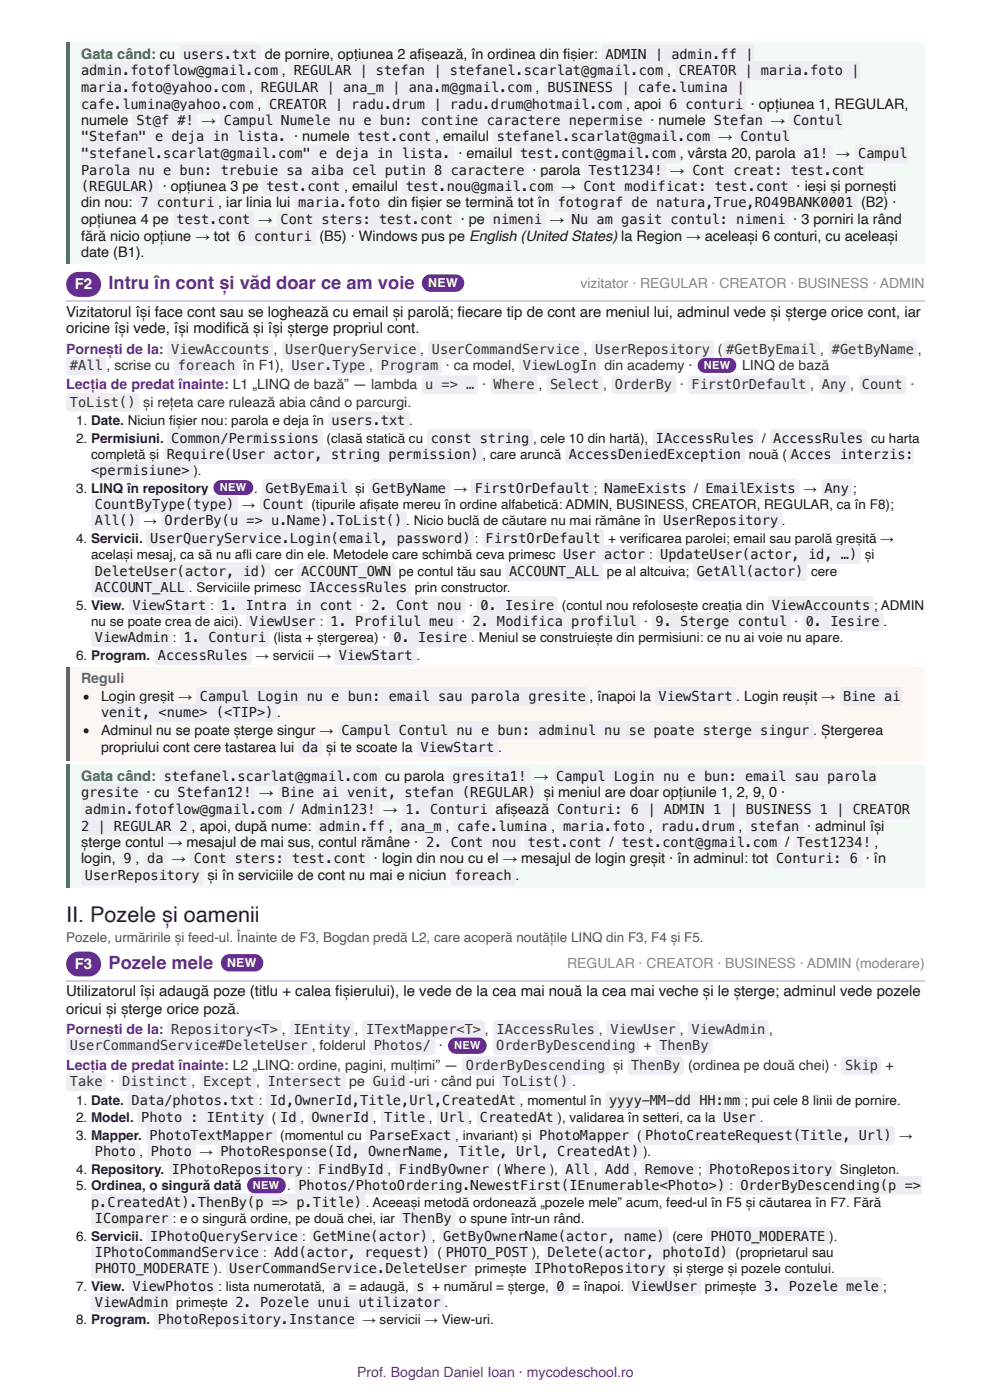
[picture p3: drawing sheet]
<svg xmlns="http://www.w3.org/2000/svg" width="210mm" height="297mm" viewBox="0 0 210 297" stroke-linecap="round" stroke-linejoin="round" font-family="sans-serif">
<defs><g id="words">
<text font-size="4.6" fill="#2a1140" x="14" y="195.5">II. Pozele și oamenii</text>
<g font-size="3.9" fill="#662d91">
<text x="23" y="61.4">Intru în cont și văd doar ce am voie</text>
<text x="23" y="205.6">Pozele mele</text>
</g>
<g font-size="3.2" fill="#fff">
<text x="15.9" y="61.4">F2</text>
<text x="15.9" y="205.6">F3</text>
</g>
<g font-size="3.2" fill="#1a1a1a">
<text x="14" y="67.2">Vizitatorul își face cont sau se loghează cu email și parolă; fi ecare tip de cont are meniul lui, adminul vede și șterge orice cont, iar</text>
<text x="14" y="70.6">oricine își vede, își modifi că și își șterge propriul cont.</text>
<text x="14" y="211.4">Utilizatorul își adaugă poze (titlu + calea fi șierului), le vede de la cea mai nouă la cea mai veche și le șterge; adminul vede pozele</text>
<text x="14" y="215.1">oricui și șterge orice poză.</text>
</g>
<g font-size="3.1" fill="#2f7d4f">
<text x="17.2" y="12.4">Gata când: cu</text>
<text x="17.2" y="165.6">Gata când:</text>
</g>
<g font-size="3.1" fill="#1a1a1a">
<text x="56.1" y="12.4">de pornire, opțiunea 2 afi șează, în ordinea din fi șier:</text>
<text x="54.6" y="23">,</text>
<text x="113.6" y="19.6">,</text>
<text x="134.4" y="23">apoi</text>
<text x="159.2" y="23">· opțiunea 1, REGULAR,</text>
<text x="17.2" y="26.5">numele</text>
<text x="42.8" y="26.5">→</text>
<text x="62.4" y="29.9">· numele</text>
<text x="94" y="29.9">emailul</text>
<text x="137.9" y="26.5">· numele</text>
<text x="152.2" y="29.9">→</text>
<text x="163.4" y="26.5">→</text>
<text x="97.2" y="33.6">· emailul</text>
<text x="145.8" y="33.6">vârsta 20, parola</text>
<text x="177.2" y="33.6">→</text>
<text x="34.5" y="40.5">· opțiunea 3 pe</text>
<text x="74.6" y="40.5">emailul</text>
<text x="112.9" y="37">· parola</text>
<text x="119" y="40.5">→</text>
<text x="142.1" y="37">→</text>
<text x="168.9" y="40.5">· ieși și pornești</text>
<text x="17.2" y="43.9">din nou:</text>
<text x="17.2" y="47.6">opțiunea 4 pe</text>
<text x="47.9" y="43.9">iar linia lui</text>
<text x="54.8" y="47.6">→</text>
<text x="82.3" y="43.9">din fi șier se termină tot în</text>
<text x="97.7" y="47.6">· pe</text>
<text x="116.6" y="47.6">→</text>
<text x="168.2" y="47.6">· 3 porniri la rând</text>
<text x="182.6" y="43.9">(B2) ·</text>
<text x="17.2" y="51.1">fără nicio opțiune → tot</text>
<text x="67.7" y="51.1">(B5) · Windows pus pe English (United States) la Region → aceleași 6 conturi, cu aceleași</text>
<text x="17.2" y="54.5">date (B1).</text>
<text x="81.6" y="165.6">cu parola</text>
<text x="113.2" y="165.6">→</text>
<text x="31" y="169.1">· cu</text>
<text x="55" y="169.1">→</text>
<text x="61.4" y="172.8">/</text>
<text x="81.2" y="172.8">→</text>
<text x="105" y="172.8">afi șează</text>
<text x="115.3" y="169.1">și meniul are doar opțiunile 1, 2, 9, 0 ·</text>
<text x="17.2" y="179.7">șterge contul → mesajul de mai sus, contul rămâne ·</text>
<text x="42.3" y="176.2">apoi, după nume:</text>
<text x="129.2" y="179.7">/</text>
<text x="137.6" y="176.2">,</text>
<text x="166.5" y="179.7">/</text>
<text x="171.1" y="176.2">· adminul își</text>
<text x="17.2" y="183.1">login,</text>
<text x="36.4" y="183.1">→</text>
<text x="79.3" y="183.1">· login din nou cu el → mesajul de login greșit · în adminul: tot</text>
<text x="183.6" y="183.1">· în</text>
<text x="44" y="186.8">și în serviciile de cont nu mai e niciun</text>
<text x="109.3" y="186.8">.</text>
</g>
<g font-size="3" fill="#888">
<text x="123" y="61.1">vizitator · REGULAR · CREATOR · BUSINESS · ADMIN</text>
<text x="120.2" y="205.3">REGULAR · CREATOR · BUSINESS · ADMIN (moderare)</text>
</g>
<g font-size="3" fill="#662d91">
<text x="14" y="75.1">Pornești de la:</text>
<text x="14" y="82.6">Lecția de predat înainte: L1 „LINQ de bază” — lambda</text>
<text x="14" y="219.3">Pornești de la:</text>
<text x="14" y="227">Lecția de predat înainte: L2 „LINQ: ordine, pagini, mulțimi” —</text>
<text x="75.7" y="292.1">Prof. Bogdan Daniel Ioan · mycodeschool.ro</text>
</g>
<g font-size="3" fill="#333">
<text x="58" y="75.1">,</text>
<text x="152.2" y="75.1">(</text>
<text x="173.9" y="75.1">,</text>
<text x="194.6" y="75.1">,</text>
<text x="22.6" y="78.6">, scrise cu</text>
<text x="51.5" y="78.6">în F1),</text>
<text x="94.6" y="78.6">· ca model,</text>
<text x="102.2" y="82.6">·</text>
<text x="114.2" y="82.6">,</text>
<text x="127.9" y="82.6">,</text>
<text x="128.1" y="78.6">din academy ·</text>
<text x="144.1" y="82.6">·</text>
<text x="157.3" y="78.6">LINQ de bază</text>
<text x="171.8" y="82.6">,</text>
<text x="180.3" y="82.6">,</text>
<text x="193" y="82.6">·</text>
<text x="30.4" y="86.3">și rețeta care rulează abia când o parcurgi.</text>
<text x="75.2" y="219.3">,</text>
<text x="163.1" y="219.3">,</text>
<text x="67.8" y="222.8">folderul</text>
<text x="93" y="222.8">·</text>
<text x="130" y="227">și</text>
<text x="136.4" y="222.8">+</text>
<text x="145.9" y="227">(ordinea pe două chei) ·</text>
<text x="187.8" y="227">+</text>
<text x="23.4" y="230.5">·</text>
<text x="40.6" y="230.5">,</text>
<text x="54.3" y="230.5">,</text>
<text x="74.1" y="230.5">pe</text>
<text x="121.3" y="230.5">.</text>
</g>
<text font-size="3" fill="#b5502f" x="17.2" y="145">Reguli</text>
<g font-size="3" fill="#1a1a1a">
<text x="21.4" y="148.7">Login greșit →</text>
<text x="125" y="148.7">, înapoi la</text>
<text x="156.1" y="148.7">.</text>
<text x="157.8" y="148.7">Login reușit →</text>
<text x="21.4" y="155.8">Adminul nu se poate șterge singur →</text>
<text x="58.8" y="152.1">.</text>
<text x="174.1" y="155.8">Ștergerea</text>
<text x="21.4" y="159.5">propriului cont cere tastarea lui</text>
<text x="69.2" y="159.5">și te scoate la</text>
<text x="105.6" y="159.5">.</text>
</g>
<g font-size="2.9" fill="#1a1a1a">
<text x="17.2" y="15.9">admin.fotoflow@gmail.com ,</text>
<text x="38.8" y="12.4">users.txt</text>
<text x="62.3" y="15.9">REGULAR | stefan | stefanel.scarlat@gmail.com ,</text>
<text x="128.4" y="12.4">ADMIN | admin.ff |</text>
<text x="143.9" y="15.9">CREATOR | maria.foto |</text>
<text x="17.2" y="19.6">maria.foto@yahoo.com ,</text>
<text x="17.2" y="23">cafe.lumina@yahoo.com</text>
<text x="55.3" y="19.6">REGULAR | ana_m | ana.m@gmail.com</text>
<text x="57.1" y="23">CREATOR | radu.drum | radu.drum@hotmail.com ,</text>
<text x="116.1" y="19.6">BUSINESS | cafe.lumina |</text>
<text x="141.9" y="23">6 conturi</text>
<text x="17.2" y="29.9">&quot;Stefan&quot; e deja in lista.</text>
<text x="28.9" y="26.5">St@f #!</text>
<text x="47.5" y="26.5">Campul Numele nu e bun: contine caractere nepermise</text>
<text x="75.8" y="29.9">test.cont ,</text>
<text x="105.3" y="29.9">stefanel.scarlat@gmail.com</text>
<text x="151.3" y="26.5">Stefan</text>
<text x="157" y="29.9">Contul</text>
<text x="168.1" y="26.5">Contul</text>
<text x="17.2" y="33.6">&quot;stefanel.scarlat@gmail.com&quot; e deja in lista.</text>
<text x="110.3" y="33.6">test.cont@gmail.com ,</text>
<text x="170.4" y="33.6">a1!</text>
<text x="181.9" y="33.6">Campul</text>
<text x="17.2" y="37">Parola nu e bun: trebuie sa aiba cel putin 8 caractere</text>
<text x="17.2" y="40.5">(REGULAR)</text>
<text x="56.5" y="40.5">test.cont ,</text>
<text x="86" y="40.5">test.nou@gmail.com</text>
<text x="123.7" y="40.5">Cont modificat: test.cont</text>
<text x="124.7" y="37">Test1234!</text>
<text x="146.8" y="37">Cont creat: test.cont</text>
<text x="29.8" y="43.9">7 conturi ,</text>
<text x="37.4" y="47.6">test.cont</text>
<text x="59.5" y="47.6">Cont sters: test.cont</text>
<text x="63.2" y="43.9">maria.foto</text>
<text x="104.5" y="47.6">nimeni</text>
<text x="118.2" y="43.9">fotograf de natura,True,RO49BANK0001</text>
<text x="121.3" y="47.6">Nu am gasit contul: nimeni</text>
<text x="50.4" y="51.1">6 conturi</text>
<text x="16.1" y="90.2">1. Date. Niciun fi șier nou: parola e deja în</text>
<text x="16.1" y="93.9">2. Permisiuni.</text>
<text x="36.3" y="93.9">Common/Permissions</text>
<text x="69.2" y="93.9">(clasă statică cu</text>
<text x="70.3" y="90.2">users.txt .</text>
<text x="91.3" y="93.9">const string</text>
<text x="113" y="93.9">,</text>
<text x="114.6" y="93.9">cele 10 din hartă),</text>
<text x="139.1" y="93.9">IAccessRules</text>
<text x="161.5" y="93.9">/</text>
<text x="163.9" y="93.9">AccessRules</text>
<text x="184.7" y="93.9">cu harta</text>
<text x="19.3" y="97.4">completă și</text>
<text x="19.3" y="100.8">&lt;permisiune&gt; ).</text>
<text x="35.4" y="97.4">Require(User actor, string permission) ,</text>
<text x="103.9" y="97.4">care aruncă</text>
<text x="120.6" y="97.4">AccessDeniedException</text>
<text x="158.7" y="97.4">nouă (</text>
<text x="167.6" y="97.4">Acces interzis:</text>
<text x="16.1" y="104.5">3. LINQ în repository</text>
<text x="20.1" y="108">CountByType(type)</text>
<text x="51.3" y="108">→</text>
<text x="53.9" y="104.5">.</text>
<text x="55.7" y="108">Count</text>
<text x="56.3" y="104.5">GetByEmail</text>
<text x="66" y="108">(tipurile afi șate mereu în ordine alfabetică: ADMIN, BUSINESS, CREATOR, REGULAR, ca în F8);</text>
<text x="75.3" y="104.5">și</text>
<text x="78.9" y="104.5">GetByName</text>
<text x="96.2" y="104.5">→</text>
<text x="100.6" y="104.5">FirstOrDefault ;</text>
<text x="128.2" y="104.5">NameExists</text>
<text x="147.2" y="104.5">/</text>
<text x="149.6" y="104.5">EmailExists</text>
<text x="170.3" y="104.5">→</text>
<text x="174.8" y="104.5">Any</text>
<text x="180.8" y="104.5">;</text>
<text x="20.1" y="111.4">All()</text>
<text x="30.4" y="111.4">→</text>
<text x="34.9" y="111.4">OrderBy(u =&gt; u.Name).ToList() .</text>
<text x="87.7" y="111.4">Nicio buclă de căutare nu mai rămâne în</text>
<text x="140.6" y="111.4">UserRepository .</text>
<text x="16.1" y="115.1">4. Servicii.</text>
<text x="19.3" y="118.5">același mesaj, ca să nu afl i care din ele. Metodele care schimbă ceva primesc</text>
<text x="31.9" y="115.1">UserQueryService.Login(email, password)</text>
<text x="100.6" y="115.1">:</text>
<text x="103" y="115.1">FirstOrDefault</text>
<text x="119.4" y="118.5">User actor</text>
<text x="128.9" y="115.1">+ verifi carea parolei; email sau parolă greșită →</text>
<text x="137.6" y="118.5">:</text>
<text x="140" y="118.5">UpdateUser(actor, id, …)</text>
<text x="183.3" y="118.5">și</text>
<text x="20.1" y="122.2">DeleteUser(actor, id)</text>
<text x="20.1" y="125.7">ACCOUNT_ALL</text>
<text x="40.1" y="125.7">. Serviciile primesc</text>
<text x="58.3" y="122.2">cer</text>
<text x="63.8" y="122.2">ACCOUNT_OWN</text>
<text x="65.5" y="125.7">IAccessRules</text>
<text x="84.6" y="122.2">pe contul tău sau</text>
<text x="87.9" y="125.7">prin constructor.</text>
<text x="107.9" y="122.2">ACCOUNT_ALL</text>
<text x="128.7" y="122.2">pe al altcuiva;</text>
<text x="147.7" y="122.2">GetAll(actor)</text>
<text x="171.9" y="122.2">cere</text>
<text x="16.1" y="129.4">5. View.</text>
<text x="28.1" y="129.4">ViewStart</text>
<text x="44.5" y="129.4">:</text>
<text x="46.9" y="129.4">1. Intra in cont</text>
<text x="76.4" y="129.4">·</text>
<text x="78.7" y="129.4">2. Cont nou</text>
<text x="99.5" y="129.4">·</text>
<text x="101.9" y="129.4">0. Iesire</text>
<text x="119.1" y="129.4">(contul nou refolosește creația din</text>
<text x="163.6" y="129.4">ViewAccounts</text>
<text x="185.3" y="129.4">; ADMIN</text>
<text x="19.3" y="132.8">nu se poate crea de aici).</text>
<text x="20.1" y="136.3">ViewAdmin</text>
<text x="36.6" y="136.3">:</text>
<text x="39" y="136.3">1. Conturi</text>
<text x="53" y="132.8">ViewUser :</text>
<text x="58" y="136.3">(lista + ștergerea) ·</text>
<text x="70.1" y="132.8">1. Profilul meu</text>
<text x="83.5" y="136.3">0. Iesire .</text>
<text x="97.8" y="132.8">·</text>
<text x="100.2" y="132.8">2. Modifica profilul</text>
<text x="101.5" y="136.3">Meniul se construiește din permisiuni: ce nu ai voie nu apare.</text>
<text x="136.6" y="132.8">·</text>
<text x="139" y="132.8">9. Sterge contul</text>
<text x="168.4" y="132.8">·</text>
<text x="170.8" y="132.8">0. Iesire .</text>
<text x="16.1" y="140">6. Program.</text>
<text x="33.5" y="140">AccessRules</text>
<text x="54.2" y="140">→ servicii →</text>
<text x="71.8" y="140">ViewStart .</text>
<text x="42.4" y="148.7">Campul Login nu e bun: email sau parola gresite</text>
<text x="139.6" y="148.7">ViewStart</text>
<text x="178.7" y="148.7">Bine ai</text>
<text x="21.4" y="152.1">venit, &lt;nume&gt; (&lt;TIP&gt;)</text>
<text x="72.4" y="155.8">Campul Contul nu e bun: adminul nu se poate sterge singur .</text>
<text x="64" y="159.5">da</text>
<text x="89.1" y="159.5">ViewStart</text>
<text x="34.7" y="165.6">stefanel.scarlat@gmail.com</text>
<text x="95.9" y="165.6">gresita1!</text>
<text x="117.9" y="165.6">Campul Login nu e bun: email sau parola</text>
<text x="17.2" y="169.1">gresite</text>
<text x="18" y="172.8">admin.fotoflow@gmail.com</text>
<text x="37.6" y="169.1">Stefan12!</text>
<text x="59.7" y="169.1">Bine ai venit, stefan (REGULAR)</text>
<text x="63.9" y="172.8">Admin123!</text>
<text x="86" y="172.8">1. Conturi</text>
<text x="118.1" y="172.8">Conturi: 6 | ADMIN 1 | BUSINESS 1 | CREATOR</text>
<text x="17.2" y="176.2">2 | REGULAR 2 ,</text>
<text x="67.7" y="176.2">admin.ff ,</text>
<text x="84.9" y="176.2">ana_m ,</text>
<text x="90.3" y="179.7">2. Cont nou</text>
<text x="96.9" y="176.2">cafe.lumina ,</text>
<text x="111.9" y="179.7">test.cont</text>
<text x="119.4" y="176.2">maria.foto</text>
<text x="131.7" y="179.7">test.cont@gmail.com</text>
<text x="140.1" y="176.2">radu.drum ,</text>
<text x="159.1" y="176.2">stefan</text>
<text x="169" y="179.7">Test1234! ,</text>
<text x="26.2" y="183.1">9 ,</text>
<text x="31.2" y="183.1">da</text>
<text x="41.1" y="183.1">Cont sters: test.cont</text>
<text x="164.5" y="183.1">Conturi: 6</text>
<text x="18" y="186.8">UserRepository</text>
<text x="96.3" y="186.8">foreach</text>
<text x="16.1" y="234.4">1. Date.</text>
<text x="16.1" y="238.1">2. Model.</text>
<text x="27.9" y="234.4">Data/photos.txt</text>
<text x="30" y="238.1">Photo : IEntity</text>
<text x="54.8" y="234.4">:</text>
<text x="57.2" y="234.4">Id,OwnerId,Title,Url,CreatedAt ,</text>
<text x="57.7" y="238.1">(</text>
<text x="59.4" y="238.1">Id ,</text>
<text x="66.1" y="238.1">OwnerId ,</text>
<text x="81.4" y="238.1">Title ,</text>
<text x="93.3" y="238.1">Url ,</text>
<text x="101.7" y="238.1">CreatedAt ), validarea în setteri, ca la</text>
<text x="111.8" y="234.4">momentul în</text>
<text x="129.1" y="234.4">yyyy-MM-dd HH:mm</text>
<text x="153.3" y="238.1">User .</text>
<text x="157.8" y="234.4">; pui cele 8 linii de pornire.</text>
<text x="16.1" y="241.8">3. Mapper.</text>
<text x="20.1" y="245.3">Photo ,</text>
<text x="31.7" y="241.8">PhotoTextMapper</text>
<text x="32" y="245.3">Photo</text>
<text x="42.3" y="245.3">→</text>
<text x="46.7" y="245.3">PhotoResponse(Id, OwnerName, Title, Url, CreatedAt)</text>
<text x="59.4" y="241.8">(momentul cu</text>
<text x="78.3" y="241.8">ParseExact ,</text>
<text x="98.1" y="241.8">invariant) și</text>
<text x="114.3" y="241.8">PhotoMapper</text>
<text x="135.1" y="241.8">(</text>
<text x="136.3" y="245.3">).</text>
<text x="136.8" y="241.8">PhotoCreateRequest(Title, Url)</text>
<text x="190.6" y="241.8">→</text>
<text x="16.1" y="249">4. Repository.</text>
<text x="36.4" y="249">IPhotoRepository :</text>
<text x="67.5" y="249">FindById ,</text>
<text x="84.6" y="249">FindByOwner</text>
<text x="105.3" y="249">(</text>
<text x="107.1" y="249">Where )</text>
<text x="117.5" y="249">,</text>
<text x="119.9" y="249">All ,</text>
<text x="128.3" y="249">Add ,</text>
<text x="136.7" y="249">Remove</text>
<text x="147.9" y="249">;</text>
<text x="150.3" y="249">PhotoRepository</text>
<text x="178" y="249">Singleton.</text>
<text x="16.1" y="252.4">5. Ordinea, o singură dată</text>
<text x="19.3" y="256.1">p.CreatedAt).ThenBy(p =&gt; p.Title)</text>
<text x="60.9" y="252.4">.</text>
<text x="63.3" y="252.4">Photos/PhotoOrdering.NewestFirst(IEnumerable&lt;Photo&gt;)</text>
<text x="77.6" y="256.1">.</text>
<text x="79" y="256.1">Aceeași metodă ordonează „pozele mele” acum, feed-ul în F5 și căutarea în F7. Fără</text>
<text x="154.6" y="252.4">:</text>
<text x="157" y="252.4">OrderByDescending(p =&gt;</text>
<text x="16.1" y="263.3">6. Servicii.</text>
<text x="20.1" y="259.6">IComparer</text>
<text x="31.9" y="263.3">IPhotoQueryService :</text>
<text x="36.6" y="259.6">:</text>
<text x="38.2" y="259.6">e o singură ordine, pe două chei, iar</text>
<text x="66.4" y="263.3">GetMine(actor)</text>
<text x="85.3" y="259.6">ThenBy</text>
<text x="91.6" y="263.3">,</text>
<text x="93.9" y="263.3">GetByOwnerName(actor, name)</text>
<text x="97.4" y="259.6">o spune într-un rând.</text>
<text x="142.5" y="263.3">(cere</text>
<text x="150.6" y="263.3">PHOTO_MODERATE )</text>
<text x="176.8" y="263.3">.</text>
<text x="20.1" y="266.7">IPhotoCommandService :</text>
<text x="58.1" y="266.7">Add(actor, request)</text>
<text x="92.8" y="266.7">(</text>
<text x="94.5" y="266.7">PHOTO_POST</text>
<text x="112.7" y="266.7">),</text>
<text x="116.1" y="266.7">Delete(actor, photoId)</text>
<text x="156" y="266.7">(proprietarul sau</text>
<text x="16.1" y="273.8">7. View.</text>
<text x="20.1" y="270.1">PHOTO_MODERATE</text>
<text x="28.1" y="273.8">ViewPhotos :</text>
<text x="45.3" y="270.1">).</text>
<text x="47.9" y="273.8">lista numerotată,</text>
<text x="48.6" y="270.1">UserCommandService.DeleteUser</text>
<text x="70.6" y="273.8">a</text>
<text x="73.9" y="273.8">= adaugă,</text>
<text x="88.3" y="273.8">s</text>
<text x="91.6" y="273.8">+ numărul = șterge,</text>
<text x="100.7" y="270.1">primește</text>
<text x="113.2" y="270.1">IPhotoRepository</text>
<text x="118" y="273.8">0</text>
<text x="121.3" y="273.8">= înapoi.</text>
<text x="133.9" y="273.8">ViewUser</text>
<text x="142.7" y="270.1">și șterge și pozele contului.</text>
<text x="149.5" y="273.8">primește</text>
<text x="162" y="273.8">3. Pozele mele</text>
<text x="187.2" y="273.8">;</text>
<text x="16.1" y="281">8. Program.</text>
<text x="20.1" y="277.3">ViewAdmin</text>
<text x="33.5" y="281">PhotoRepository.Instance</text>
<text x="37.4" y="277.3">primește</text>
<text x="49.9" y="277.3">2. Pozele unui utilizator</text>
<text x="76.8" y="281">→ servicii → View-uri.</text>
<text x="94.2" y="277.3">.</text>
</g>
<g font-size="2.9" fill="#333">
<text x="36.3" y="75.1">ViewAccounts</text>
<text x="60.5" y="75.1">UserQueryService ,</text>
<text x="91.6" y="75.1">UserCommandService ,</text>
<text x="126.2" y="75.1">UserRepository</text>
<text x="154" y="75.1">#GetByEmail</text>
<text x="176.4" y="75.1">#GetByName</text>
<text x="14.8" y="78.6">#All</text>
<text x="37.7" y="78.6">foreach</text>
<text x="61.8" y="78.6">User.Type ,</text>
<text x="80.7" y="78.6">Program</text>
<text x="90.1" y="82.6">u =&gt; …</text>
<text x="104.7" y="82.6">Where</text>
<text x="110.8" y="78.6">ViewLogIn</text>
<text x="116.6" y="82.6">Select</text>
<text x="130.3" y="82.6">OrderBy</text>
<text x="146.6" y="82.6">FirstOrDefault</text>
<text x="174.2" y="82.6">Any</text>
<text x="182.7" y="82.6">Count</text>
<text x="14.8" y="86.3">ToList()</text>
<text x="36.3" y="219.3">Repository&lt;T&gt; ,</text>
<text x="62.2" y="219.3">IEntity</text>
<text x="77.6" y="219.3">ITextMapper&lt;T&gt; ,</text>
<text x="105.3" y="219.3">IAccessRules ,</text>
<text x="129.4" y="219.3">ViewUser ,</text>
<text x="146.6" y="219.3">ViewAdmin</text>
<text x="14.8" y="222.8">UserCommandService#DeleteUser ,</text>
<text x="79.2" y="222.8">Photos/</text>
<text x="98.8" y="227">OrderByDescending</text>
<text x="105.2" y="222.8">OrderByDescending</text>
<text x="133.8" y="227">ThenBy</text>
<text x="139.8" y="222.8">ThenBy</text>
<text x="179.2" y="227">Skip</text>
<text x="14.8" y="230.5">Take</text>
<text x="25.9" y="230.5">Distinct</text>
<text x="43.1" y="230.5">Except</text>
<text x="56.8" y="230.5">Intersect</text>
<text x="79" y="230.5">Guid -uri · când pui</text>
<text x="106.6" y="230.5">ToList()</text>
</g>
<text font-size="2.9" fill="#555" x="14" y="199.8">Pozele, urmăririle și feed-ul. Înainte de F3, Bogdan predă L2, care acoperă noutățile LINQ din F3, F4 și F5.</text>
<g font-size="2.6" fill="#fff">
<text x="90.8" y="60.9">NEW</text>
<text x="48.1" y="205.1">NEW</text>
</g>
<g font-size="2.3" fill="#fff">
<text x="149.2" y="78.3">NEW</text>
<text x="46.6" y="104.2">NEW</text>
<text x="96.3" y="222.5">NEW</text>
<text x="53.6" y="252.1">NEW</text>
</g>
</g></defs>
<path d="M14 9h182.1v47.1h-182.1z" fill="#f3f9f5"/>
<path d="M14 9h.8v47.1h-.8z" fill="#2f7d4f"/>
<path d="M14 63.9h182.1" fill="none" stroke="#d6c9e4" stroke-width=".26"/>
<path d="M14 141.6h182.1v19.8h-182.1z" fill="#fdf7f4"/>
<path d="M14 141.6h.8v19.8h-.8z" fill="#b5502f"/>
<path d="M14 162.2h182.1v26.2h-182.1z" fill="#f3f9f5"/>
<path d="M14 162.2h.8v26.2h-.8z" fill="#2f7d4f"/>
<path d="M14 208.1h182.1" fill="none" stroke="#d6c9e4" stroke-width=".26"/>
<g fill="#f0ecf4">
<path d="M38.3 9.8l.6-.3h15.6a.79 .79 0 0 1 .8 .8v2.4a.79 .79 0 0 1-.8 .8h-15.6a.79 .79 0 0 1-.8-.8v-2.4z"/>
<path d="M127.8 9.8l.5-.3h31.6v4h-31.6a.79 .79 0 0 1-.8-.8v-2.4z"/>
<path d="M17.1 13h41.9a.79 .79 0 0 1 .8 .8v2.3a.79 .79 0 0 1-.8 .8h-41.9z"/>
<path d="M61.6 13.2l.6-.2h78.6a.79 .79 0 0 1 .8 .8v2.3a.79 .79 0 0 1-.8 .8h-78.6a.79 .79 0 0 1-.8-.8v-2.3z"/>
<path d="M143.4 13.2l.5-.2h38.4v3.9h-38.4a.79 .79 0 0 1-.8-.8v-2.3z"/>
<path d="M17.1 16.7h35a.79 .79 0 0 1 .8 .8v2.3a.79 .79 0 0 1-.8 .8h-35z"/>
<path d="M54.7 16.9l.6-.2h57.4a.79 .79 0 0 1 .8 .8v2.3a.79 .79 0 0 1-.8 .8h-57.4a.79 .79 0 0 1-.8-.8v-2.3z"/>
<path d="M115.6 16.9l.6-.2h41.8v3.9h-41.8a.79 .79 0 0 1-.8-.8v-2.3z"/>
<path d="M17.1 20.1h36.6a.79 .79 0 0 1 .8 .8v2.4a.79 .79 0 0 1-.8 .8h-36.6z"/>
<path d="M56.6 20.3l.5-.2h74.9a.79 .79 0 0 1 .8 .8v2.4a.79 .79 0 0 1-.8 .8h-74.9a.79 .79 0 0 1-.7-.8v-2.4z"/>
<path d="M141.3 20.3l.5-.2h15.6a.79 .79 0 0 1 .8 .8v2.4a.79 .79 0 0 1-.8 .8h-15.6a.79 .79 0 0 1-.8-.8v-2.4z"/>
<path d="M28.3 23.8l.5-.3h12.2a.79 .79 0 0 1 .8 .8v2.4a.79 .79 0 0 1-.8 .8h-12.2a.79 .79 0 0 1-.8-.8v-2.4z"/>
<path d="M46.8 23.8l.6-.3h88.9a.79 .79 0 0 1 .8 .8v2.4a.79 .79 0 0 1-.8 .8h-88.9a.79 .79 0 0 1-.8-.8v-2.4z"/>
<path d="M150.8 23.8l.5-.3h10.4a.79 .79 0 0 1 .8 .8v2.4a.79 .79 0 0 1-.8 .8h-10.4a.79 .79 0 0 1-.8-.8v-2.4z"/>
<path d="M167.4 23.8l.6-.3h10.6v4h-10.6a.79 .79 0 0 1-.8-.8v-2.4z"/>
<path d="M17.1 27h43.8a.79 .79 0 0 1 .7 .8v2.4a.79 .79 0 0 1-.7 .8h-43.8z"/>
<path d="M75.1 27.2l.6-.2h15.8a.79 .79 0 0 1 .8 .8v2.4a.79 .79 0 0 1-.8 .8h-15.8a.79 .79 0 0 1-.8-.8v-2.4z"/>
<path d="M104.7 27.2l.6-.2h45.2a.79 .79 0 0 1 .8 .8v2.4a.79 .79 0 0 1-.8 .8h-45.2a.79 .79 0 0 1-.8-.8v-2.4z"/>
<path d="M156.3 27.2l.6-.2h10.6v4h-10.6a.79 .79 0 0 1-.8-.8v-2.4z"/>
<path d="M17.1 30.7h78.4a.79 .79 0 0 1 .8 .8v2.4a.79 .79 0 0 1-.8 .8h-78.4z"/>
<path d="M109.8 30.9l.5-.2h33.1a.79 .79 0 0 1 .8 .8v2.4a.79 .79 0 0 1-.8 .8h-33.1a.79 .79 0 0 1-.8-.8v-2.4z"/>
<path d="M169.8 30.9l.6-.2h5.3a.79 .79 0 0 1 .8 .8v2.4a.79 .79 0 0 1-.8 .8h-5.3a.79 .79 0 0 1-.8-.8v-2.4z"/>
<path d="M181.5 30.9l.5-.2h10.4v4h-10.4a.79 .79 0 0 1-.8-.8v-2.4z"/>
<path d="M17.1 34.1h94a.79 .79 0 0 1 .8 .8v2.4a.79 .79 0 0 1-.8 .8h-94z"/>
<path d="M124.1 34.4l.5-.3h15.9a.79 .79 0 0 1 .8 .8v2.4a.79 .79 0 0 1-.8 .8h-15.9a.79 .79 0 0 1-.8-.8v-2.4z"/>
<path d="M146.3 34.4l.5-.3h36.6v4h-36.6a.79 .79 0 0 1-.8-.8v-2.4z"/>
<path d="M17.1 37.6h15.7a.79 .79 0 0 1 .8 .8v2.3a.79 .79 0 0 1-.8 .8h-15.7z"/>
<path d="M55.8 37.8l.6-.2h15.8a.79 .79 0 0 1 .8 .8v2.3a.79 .79 0 0 1-.8 .8h-15.8a.79 .79 0 0 1-.8-.8v-2.3z"/>
<path d="M85.4 37.8l.6-.2h31.5a.79 .79 0 0 1 .8 .8v2.3a.79 .79 0 0 1-.8 .8h-31.5a.79 .79 0 0 1-.8-.8v-2.3z"/>
<path d="M123.3 37.8l.5-.2h43.4a.79 .79 0 0 1 .8 .8v2.3a.79 .79 0 0 1-.8 .8h-43.4a.79 .79 0 0 1-.8-.8v-2.3z"/>
<path d="M29.3 41.2l.6-.2h15.6a.79 .79 0 0 1 .8 .8v2.4a.79 .79 0 0 1-.8 .8h-15.6a.79 .79 0 0 1-.8-.8v-2.4z"/>
<path d="M62.7 41.2l.5-.2h17.5a.79 .79 0 0 1 .8 .8v2.4a.79 .79 0 0 1-.8 .8h-17.5a.79 .79 0 0 1-.8-.8v-2.4z"/>
<path d="M117.7 41.2l.6-.2h62.7a.79 .79 0 0 1 .8 .8v2.4a.79 .79 0 0 1-.8 .8h-62.7a.79 .79 0 0 1-.8-.8v-2.4z"/>
<path d="M37 44.9l.6-.2h15.6a.79 .79 0 0 1 .8 .8v2.4a.79 .79 0 0 1-.8 .8h-15.6a.79 .79 0 0 1-.8-.8v-2.4z"/>
<path d="M59 44.9l.5-.2h36.5a.79 .79 0 0 1 .8 .8v2.4a.79 .79 0 0 1-.8 .8h-36.5a.79 .79 0 0 1-.8-.8v-2.4z"/>
<path d="M103.9 44.9l.6-.2h10.3a.79 .79 0 0 1 .8 .8v2.4a.79 .79 0 0 1-.8 .8h-10.3a.79 .79 0 0 1-.8-.8v-2.4z"/>
<path d="M120.6 44.9l.6-.2h45.2a.79 .79 0 0 1 .8 .8v2.4a.79 .79 0 0 1-.8 .8h-45.2a.79 .79 0 0 1-.8-.8v-2.4z"/>
<path d="M50 48.4l.5-.2h15.6a.79 .79 0 0 1 .8 .7v2.4a.79 .79 0 0 1-.8 .8h-15.6a.79 .79 0 0 1-.8-.8v-2.4z"/>
</g>
<g fill="#662d91">
<path d="M14.8 58.5l.7-.5 .7-.3h2.6a2.65 2.65 0 0 1 2.6 2.6 2.65 2.65 0 0 1-2.6 2.7h-2.1a2.65 2.65 0 0 1-2.5-1.7 2.65 2.65 0 0 1 .6-2.8z"/>
<path d="M90 58.8l.6-.5 .5-.1h5.5a1.85 1.85 0 0 1 1.8 1.9 1.85 1.85 0 0 1-1.8 1.8h-5.3a1.85 1.85 0 0 1-1.7-1.1 1.85 1.85 0 0 1 .4-2z"/>
</g>
<g fill="#f0ecf4">
<path d="M35.7 72.5l.5-.3h20.9a.79 .79 0 0 1 .8 .8v2.4a.79 .79 0 0 1-.8 .8h-20.9a.79 .79 0 0 1-.7-.8v-2.4z"/>
<path d="M60 72.5l.6-.3h27.8a.79 .79 0 0 1 .8 .8v2.4a.79 .79 0 0 1-.8 .8h-27.8a.79 .79 0 0 1-.8-.8v-2.4z"/>
<path d="M91 72.5l.5-.3h31.5a.79 .79 0 0 1 .8 .8v2.4a.79 .79 0 0 1-.8 .8h-31.5a.79 .79 0 0 1-.7-.8v-2.4z"/>
<path d="M125.6 72.5l.6-.3h24.3a.79 .79 0 0 1 .8 .8v2.4a.79 .79 0 0 1-.8 .8h-24.3a.79 .79 0 0 1-.8-.8v-2.4z"/>
<path d="M153.4 72.5l.6-.3h19a.79 .79 0 0 1 .8 .8v2.4a.79 .79 0 0 1-.8 .8h-19a.79 .79 0 0 1-.8-.8v-2.4z"/>
<path d="M175.9 72.5l.6-.3h17.2a.79 .79 0 0 1 .8 .8v2.4a.79 .79 0 0 1-.8 .8h-17.2a.79 .79 0 0 1-.8-.8v-2.4z"/>
<path d="M14.3 75.9l.5-.2h6.9a.79 .79 0 0 1 .8 .8v2.3a.79 .79 0 0 1-.8 .8h-6.9a.79 .79 0 0 1-.8-.8v-2.3z"/>
<path d="M37 75.9l.6-.2h12.4a.79 .79 0 0 1 .8 .8v2.3a.79 .79 0 0 1-.8 .8h-12.4a.79 .79 0 0 1-.8-.8v-2.3z"/>
<path d="M61.4 75.9l.5-.2h15.6a.79 .79 0 0 1 .8 .8v2.3a.79 .79 0 0 1-.8 .8h-15.6a.79 .79 0 0 1-.8-.8v-2.3z"/>
<path d="M80.1 75.9l.6-.2h12.2a.79 .79 0 0 1 .8 .8v2.3a.79 .79 0 0 1-.8 .8h-12.2a.79 .79 0 0 1-.8-.8v-2.3z"/>
<path d="M110.3 75.9l.6-.2h15.6a.79 .79 0 0 1 .8 .8v2.3a.79 .79 0 0 1-.8 .8h-15.6a.79 .79 0 0 1-.8-.8v-2.3z"/>
</g>
<path d="M148.4 76.4l.9-.5h5.2a1.59 1.59 0 0 1 1.6 1.6 1.59 1.59 0 0 1-1.6 1.6h-5a1.59 1.59 0 0 1-1.5-1 1.59 1.59 0 0 1 .4-1.7z" fill="#662d91"/>
<g fill="#f0ecf4">
<path d="M89.7 79.9l.5-.3h10.3a.79 .79 0 0 1 .8 .8v2.4a.79 .79 0 0 1-.8 .8h-10.3a.79 .79 0 0 1-.8-.8v-2.4z"/>
<path d="M104.2 79.9l.6-.3h8.4a.79 .79 0 0 1 .8 .8v2.4a.79 .79 0 0 1-.8 .8h-8.4a.79 .79 0 0 1-.8-.8v-2.4z"/>
<path d="M116.1 79.9l.6-.3h10.3a.79 .79 0 0 1 .8 .8v2.4a.79 .79 0 0 1-.8 .8h-10.3a.79 .79 0 0 1-.8-.8v-2.4z"/>
<path d="M129.9 79.9l.5-.3h12.2a.79 .79 0 0 1 .8 .8v2.4a.79 .79 0 0 1-.8 .8h-12.2a.79 .79 0 0 1-.8-.8v-2.4z"/>
<path d="M146 79.9l.6-.3h24.3a.79 .79 0 0 1 .8 .8v2.4a.79 .79 0 0 1-.8 .8h-24.3a.79 .79 0 0 1-.8-.8v-2.4z"/>
<path d="M173.8 79.9l.6-.3h5a.79 .79 0 0 1 .8 .8v2.4a.79 .79 0 0 1-.8 .8h-5a.79 .79 0 0 1-.8-.8v-2.4z"/>
<path d="M182.3 79.9l.5-.3h8.5a.79 .79 0 0 1 .8 .8v2.4a.79 .79 0 0 1-.8 .8h-8.5a.79 .79 0 0 1-.8-.8v-2.4z"/>
<path d="M14.3 83.6l.5-.3h14a.79 .79 0 0 1 .8 .8v2.4a.79 .79 0 0 1-.8 .8h-14a.79 .79 0 0 1-.8-.8v-2.4z"/>
<path d="M69.8 87.5l.6-.2h15.6a.79 .79 0 0 1 .8 .8v2.4a.79 .79 0 0 1-.8 .8h-15.6a.79 .79 0 0 1-.8-.8v-2.4z"/>
<path d="M35.7 91.2l.5-.2h31.5a.79 .79 0 0 1 .8 .8v2.4a.79 .79 0 0 1-.8 .8h-31.5a.79 .79 0 0 1-.7-.8v-2.4z"/>
<path d="M90.7 91.2l.6-.2h20.9a.79 .79 0 0 1 .8 .8v2.4a.79 .79 0 0 1-.8 .8h-20.9a.79 .79 0 0 1-.8-.8v-2.4z"/>
<path d="M138.6 91.2l.6-.2h20.9a.79 .79 0 0 1 .8 .8v2.4a.79 .79 0 0 1-.8 .8h-20.9a.79 .79 0 0 1-.8-.8v-2.4z"/>
<path d="M163.5 91.2l.5-.2h19.1a.79 .79 0 0 1 .8 .8v2.4a.79 .79 0 0 1-.8 .8h-19.1a.79 .79 0 0 1-.8-.8v-2.4z"/>
<path d="M34.9 94.7l.6-.2h66.1a.79 .79 0 0 1 .8 .8v2.3a.79 .79 0 0 1-.8 .8h-66.1a.79 .79 0 0 1-.8-.8v-2.3z"/>
<path d="M120.1 94.7l.5-.2h36.6a.79 .79 0 0 1 .8 .8v2.3a.79 .79 0 0 1-.8 .8h-36.6a.79 .79 0 0 1-.7-.8v-2.3z"/>
<path d="M167.2 94.7l.5-.2h26v3.9h-26a.79 .79 0 0 1-.7-.8v-2.3z"/>
<path d="M19.3 97.9h20.9a.79 .79 0 0 1 .8 .8v2.4a.79 .79 0 0 1-.8 .8h-20.9z"/>
</g>
<path d="M45.7 102.3l1-.4h5.4a1.59 1.59 0 0 1 1.6 1.6 1.59 1.59 0 0 1-1.6 1.5h-5.3a1.59 1.59 0 0 1-1.4-.9 1.59 1.59 0 0 1 .3-1.8z" fill="#662d91"/>
<g fill="#f0ecf4">
<path d="M55.8 101.8l.6-.2h17.4a.79 .79 0 0 1 .8 .8v2.4a.79 .79 0 0 1-.8 .8h-17.4a.79 .79 0 0 1-.8-.8v-2.4z"/>
<path d="M78.3 101.8l.5-.2h15.9a.79 .79 0 0 1 .8 .8v2.4a.79 .79 0 0 1-.8 .8h-15.9a.79 .79 0 0 1-.7-.8v-2.4z"/>
<path d="M100 101.8l.5-.2h24.6a.79 .79 0 0 1 .8 .8v2.4a.79 .79 0 0 1-.8 .8h-24.6a.79 .79 0 0 1-.8-.8v-2.4z"/>
<path d="M127.8 101.8l.5-.2h17.2a.79 .79 0 0 1 .8 .8v2.4a.79 .79 0 0 1-.8 .8h-17.2a.79 .79 0 0 1-.8-.8v-2.4z"/>
<path d="M148.9 101.8l.6-.2h19.3a.79 .79 0 0 1 .8 .8v2.4a.79 .79 0 0 1-.8 .8h-19.3a.79 .79 0 0 1-.8-.8v-2.4z"/>
<path d="M174.3 101.8l.6-.2h5a.79 .79 0 0 1 .8 .8v2.4a.79 .79 0 0 1-.8 .8h-5a.79 .79 0 0 1-.8-.8v-2.4z"/>
<path d="M19.5 105.3l.6-.3h29.6a.79 .79 0 0 1 .8 .8v2.4a.79 .79 0 0 1-.8 .8h-29.6a.79 .79 0 0 1-.8-.8v-2.4z"/>
<path d="M55.3 105.3l.5-.3h8.8a.79 .79 0 0 1 .8 .8v2.4a.79 .79 0 0 1-.8 .8h-8.8a.79 .79 0 0 1-.8-.8v-2.4z"/>
<path d="M19.5 108.7l.6-.2h8.7a.79 .79 0 0 1 .8 .8v2.4a.79 .79 0 0 1-.8 .7h-8.7a.79 .79 0 0 1-.8-.7v-2.4z"/>
<path d="M34.4 108.7l.5-.2h50.6a.79 .79 0 0 1 .8 .8v2.4a.79 .79 0 0 1-.8 .7h-50.6a.79 .79 0 0 1-.8-.7v-2.4z"/>
<path d="M139.9 108.7l.6-.2h24.6a.79 .79 0 0 1 .8 .8v2.4a.79 .79 0 0 1-.8 .7h-24.6a.79 .79 0 0 1-.8-.7v-2.4z"/>
<path d="M31.2 112.4l.5-.2h68a.79 .79 0 0 1 .8 .8v2.4a.79 .79 0 0 1-.8 .8h-68a.79 .79 0 0 1-.7-.8v-2.4z"/>
<path d="M102.4 112.4l.5-.2h24.4a.79 .79 0 0 1 .8 .8v2.4a.79 .79 0 0 1-.8 .8h-24.4a.79 .79 0 0 1-.8-.8v-2.4z"/>
<path d="M118.8 115.9l.5-.3h17.5a.79 .79 0 0 1 .8 .8v2.4a.79 .79 0 0 1-.8 .8h-17.5a.79 .79 0 0 1-.8-.8v-2.4z"/>
<path d="M139.4 115.9l.6-.3h41.8a.79 .79 0 0 1 .8 .8v2.4a.79 .79 0 0 1-.8 .8h-41.8a.79 .79 0 0 1-.8-.8v-2.4z"/>
<path d="M19.5 119.6l.6-.3h36.5a.79 .79 0 0 1 .8 .8v2.4a.79 .79 0 0 1-.8 .8h-36.5a.79 .79 0 0 1-.8-.8v-2.4z"/>
<path d="M63.2 119.6l.6-.3h19.3a.79 .79 0 0 1 .8 .8v2.4a.79 .79 0 0 1-.8 .8h-19.3a.79 .79 0 0 1-.8-.8v-2.4z"/>
<path d="M107.4 119.6l.5-.3h19.1a.79 .79 0 0 1 .8 .8v2.4a.79 .79 0 0 1-.8 .8h-19.1a.79 .79 0 0 1-.7-.8v-2.4z"/>
<path d="M147.1 119.6l.5-.3h22.8a.79 .79 0 0 1 .8 .8v2.4a.79 .79 0 0 1-.8 .8h-22.8a.79 .79 0 0 1-.8-.8v-2.4z"/>
<path d="M19.5 123l.6-.2h19.1a.79 .79 0 0 1 .8 .8v2.3a.79 .79 0 0 1-.8 .8h-19.1a.79 .79 0 0 1-.8-.8v-2.3z"/>
<path d="M64.8 123l.6-.2h20.9a.79 .79 0 0 1 .7 .8v2.3a.79 .79 0 0 1-.7 .8h-20.9a.79 .79 0 0 1-.8-.8v-2.3z"/>
<path d="M27.5 126.7l.5-.2h15.7a.79 .79 0 0 1 .7 .8v2.3a.79 .79 0 0 1-.7 .8h-15.7a.79 .79 0 0 1-.7-.8v-2.3z"/>
<path d="M46.3 126.7l.5-.2h28.1a.79 .79 0 0 1 .8 .8v2.3a.79 .79 0 0 1-.8 .8h-28.1a.79 .79 0 0 1-.8-.8v-2.3z"/>
<path d="M78.3 126.7l.5-.2h19.1a.79 .79 0 0 1 .8 .8v2.3a.79 .79 0 0 1-.8 .8h-19.1a.79 .79 0 0 1-.7-.8v-2.3z"/>
<path d="M101.3 126.7l.6-.2h15.6a.79 .79 0 0 1 .8 .8v2.3a.79 .79 0 0 1-.8 .8h-15.6a.79 .79 0 0 1-.8-.8v-2.3z"/>
<path d="M163 126.7l.5-.2h20.9a.79 .79 0 0 1 .8 .8v2.3a.79 .79 0 0 1-.8 .8h-20.9a.79 .79 0 0 1-.8-.8v-2.3z"/>
<path d="M52.4 130.1l.5-.2h14a.79 .79 0 0 1 .8 .8v2.4a.79 .79 0 0 1-.8 .8h-14a.79 .79 0 0 1-.8-.8v-2.4z"/>
<path d="M69.6 130.1l.5-.2h26.2a.79 .79 0 0 1 .8 .8v2.4a.79 .79 0 0 1-.8 .8h-26.2a.79 .79 0 0 1-.8-.8v-2.4z"/>
<path d="M99.7 130.1l.6-.2h34.6a.79 .79 0 0 1 .8 .8v2.4a.79 .79 0 0 1-.8 .8h-34.6a.79 .79 0 0 1-.8-.8v-2.4z"/>
<path d="M138.3 130.1l.6-.2h28.1a.79 .79 0 0 1 .7 .8v2.4a.79 .79 0 0 1-.7 .8h-28.1a.79 .79 0 0 1-.8-.8v-2.4z"/>
<path d="M170.4 130.1l.5-.2h15.6a.79 .79 0 0 1 .8 .8v2.4a.79 .79 0 0 1-.8 .8h-15.6a.79 .79 0 0 1-.8-.8v-2.4z"/>
<path d="M19.5 133.6l.6-.2h15.6a.79 .79 0 0 1 .8 .7v2.4a.79 .79 0 0 1-.8 .8h-15.6a.79 .79 0 0 1-.8-.8v-2.4z"/>
<path d="M38.3 133.6l.6-.2h17.5a.79 .79 0 0 1 .7 .7v2.4a.79 .79 0 0 1-.7 .8h-17.5a.79 .79 0 0 1-.8-.8v-2.4z"/>
<path d="M82.8 133.6l.5-.2h15.9a.79 .79 0 0 1 .8 .7v2.4a.79 .79 0 0 1-.8 .8h-15.9a.79 .79 0 0 1-.8-.8v-2.4z"/>
<path d="M32.8 137.3l.5-.2h19.4a.79 .79 0 0 1 .7 .7v2.4a.79 .79 0 0 1-.7 .8h-19.4a.79 .79 0 0 1-.8-.8v-2.4z"/>
<path d="M71.1 137.3l.6-.2h15.9a.79 .79 0 0 1 .8 .7v2.4a.79 .79 0 0 1-.8 .8h-15.9a.79 .79 0 0 1-.8-.8v-2.4z"/>
</g>
<circle cx="18.3" cy="147.9" r=".53" fill="#1a1a1a"/>
<g fill="#f0ecf4">
<path d="M41.8 146l.5-.2h81.8a.79 .79 0 0 1 .8 .8v2.4a.79 .79 0 0 1-.8 .8h-81.8a.79 .79 0 0 1-.8-.8v-2.4z"/>
<path d="M139.1 146l.6-.2h15.6a.79 .79 0 0 1 .8 .8v2.4a.79 .79 0 0 1-.8 .8h-15.6a.79 .79 0 0 1-.8-.8v-2.4z"/>
<path d="M178.3 146l.6-.2h12.2v4h-12.2a.79 .79 0 0 1-.8-.8v-2.4z"/>
<path d="M21.4 149.2h36.5a.79 .79 0 0 1 .8 .8v2.4a.79 .79 0 0 1-.8 .8h-36.5z"/>
</g>
<circle cx="18.3" cy="155" r=".53" fill="#1a1a1a"/>
<g fill="#f0ecf4">
<path d="M71.9 153.2l.6-.3h99.2a.79 .79 0 0 1 .8 .8v2.4a.79 .79 0 0 1-.8 .8h-99.2a.79 .79 0 0 1-.8-.8v-2.4z"/>
<path d="M63.5 156.9l.5-.3h3.5a.79 .79 0 0 1 .8 .8v2.4a.79 .79 0 0 1-.8 .8h-3.5a.79 .79 0 0 1-.8-.8v-2.4z"/>
<path d="M88.6 156.9l.6-.3h15.6a.79 .79 0 0 1 .8 .8v2.4a.79 .79 0 0 1-.8 .8h-15.6a.79 .79 0 0 1-.8-.8v-2.4z"/>
<path d="M34.1 163l.6-.3h45.2a.79 .79 0 0 1 .8 .8v2.4a.79 .79 0 0 1-.8 .8h-45.2a.79 .79 0 0 1-.8-.8v-2.4z"/>
<path d="M95.2 163l.6-.3h15.9a.79 .79 0 0 1 .7 .8v2.4a.79 .79 0 0 1-.7 .8h-15.9a.79 .79 0 0 1-.8-.8v-2.4z"/>
<path d="M117.4 163l.6-.3h67.8v4h-67.8a.79 .79 0 0 1-.8-.8v-2.4z"/>
<path d="M17.1 166.2h12.3a.79 .79 0 0 1 .8 .8v2.3a.79 .79 0 0 1-.8 .8h-12.3z"/>
<path d="M37 166.4l.6-.2h15.6a.79 .79 0 0 1 .8 .8v2.3a.79 .79 0 0 1-.8 .8h-15.6a.79 .79 0 0 1-.8-.8v-2.3z"/>
<path d="M59.2 166.4l.6-.2h54a.79 .79 0 0 1 .8 .8v2.3a.79 .79 0 0 1-.8 .8h-54a.79 .79 0 0 1-.8-.8v-2.3z"/>
<path d="M17.4 170.1l.6-.2h41.8a.79 .79 0 0 1 .8 .8v2.3a.79 .79 0 0 1-.8 .8h-41.8a.79 .79 0 0 1-.8-.8v-2.3z"/>
<path d="M63.5 170.1l.5-.2h15.6a.79 .79 0 0 1 .8 .8v2.3a.79 .79 0 0 1-.8 .8h-15.6a.79 .79 0 0 1-.8-.8v-2.3z"/>
<path d="M85.4 170.1l.6-.2h17.5a.79 .79 0 0 1 .7 .8v2.3a.79 .79 0 0 1-.7 .8h-17.5a.79 .79 0 0 1-.8-.8v-2.3z"/>
<path d="M117.4 170.1l.6-.2h74.9v3.9h-74.9a.79 .79 0 0 1-.8-.8v-2.3z"/>
<path d="M17.1 173.3h22.9a.79 .79 0 0 1 .7 .8v2.4a.79 .79 0 0 1-.7 .8h-22.9z"/>
<path d="M67.2 173.5l.5-.2h14.1a.79 .79 0 0 1 .7 .8v2.4a.79 .79 0 0 1-.7 .8h-14.1a.79 .79 0 0 1-.8-.8v-2.4z"/>
<path d="M84.4 173.5l.5-.2h8.8a.79 .79 0 0 1 .8 .8v2.4a.79 .79 0 0 1-.8 .8h-8.8a.79 .79 0 0 1-.8-.8v-2.4z"/>
<path d="M96.3 173.5l.5-.2h19.4a.79 .79 0 0 1 .7 .8v2.4a.79 .79 0 0 1-.7 .8h-19.4a.79 .79 0 0 1-.8-.8v-2.4z"/>
<path d="M118.8 173.5l.5-.2h17.5a.79 .79 0 0 1 .8 .8v2.4a.79 .79 0 0 1-.8 .8h-17.5a.79 .79 0 0 1-.8-.8v-2.4z"/>
<path d="M139.4 173.5l.6-.2h15.8a.79 .79 0 0 1 .8 .8v2.4a.79 .79 0 0 1-.8 .8h-15.8a.79 .79 0 0 1-.8-.8v-2.4z"/>
<path d="M158.5 173.5l.5-.2h10.6a.79 .79 0 0 1 .8 .8v2.4a.79 .79 0 0 1-.8 .8h-10.6a.79 .79 0 0 1-.8-.8v-2.4z"/>
<path d="M89.7 177l.5-.3h19.3a.79 .79 0 0 1 .8 .8v2.4a.79 .79 0 0 1-.8 .8h-19.3a.79 .79 0 0 1-.8-.8v-2.4z"/>
<path d="M111.4 177l.5-.3h15.6a.79 .79 0 0 1 .8 .8v2.4a.79 .79 0 0 1-.8 .8h-15.6a.79 .79 0 0 1-.8-.8v-2.4z"/>
<path d="M131.2 177l.6-.3h33a.79 .79 0 0 1 .8 .8v2.4a.79 .79 0 0 1-.8 .8h-33a.79 .79 0 0 1-.8-.8v-2.4z"/>
<path d="M168.5 177l.6-.3h15.6a.79 .79 0 0 1 .8 .8v2.4a.79 .79 0 0 1-.8 .8h-15.6a.79 .79 0 0 1-.8-.8v-2.4z"/>
<path d="M25.6 180.4l.6-.2h1.8a.79 .79 0 0 1 .8 .8v2.4a.79 .79 0 0 1-.8 .8h-1.8a.79 .79 0 0 1-.8-.8v-2.4z"/>
<path d="M30.7 180.4l.5-.2h3.5a.79 .79 0 0 1 .8 .8v2.4a.79 .79 0 0 1-.8 .8h-3.5a.79 .79 0 0 1-.8-.8v-2.4z"/>
<path d="M40.4 180.4l.6-.2h36.5a.79 .79 0 0 1 .8 .8v2.4a.79 .79 0 0 1-.8 .8h-36.5a.79 .79 0 0 1-.8-.8v-2.4z"/>
<path d="M164 180.4l.6-.2h17.4a.79 .79 0 0 1 .8 .8v2.4a.79 .79 0 0 1-.8 .8h-17.4a.79 .79 0 0 1-.8-.8v-2.4z"/>
<path d="M17.4 184.1l.6-.2h24.3a.79 .79 0 0 1 .8 .8v2.4a.79 .79 0 0 1-.8 .8h-24.3a.79 .79 0 0 1-.8-.8v-2.4z"/>
<path d="M95.7 184.1l.6-.2h12.2a.79 .79 0 0 1 .8 .8v2.4a.79 .79 0 0 1-.8 .8h-12.2a.79 .79 0 0 1-.8-.8v-2.4z"/>
</g>
<g fill="#662d91">
<path d="M14.8 202.7l.5-.5 .9-.3h2.6a2.65 2.65 0 0 1 2.6 2.6 2.65 2.65 0 0 1-2.6 2.7h-2.1a2.65 2.65 0 0 1-2.5-1.7 2.65 2.65 0 0 1 .6-2.8z"/>
<path d="M47.4 202.9l.6-.4 .5-.1h5.5a1.85 1.85 0 0 1 1.8 1.9 1.85 1.85 0 0 1-1.8 1.8h-5.3a1.85 1.85 0 0 1-1.7-1.1 1.85 1.85 0 0 1 .4-2.1z"/>
</g>
<g fill="#f0ecf4">
<path d="M35.7 216.7l.5-.3h22.8a.79 .79 0 0 1 .8 .8v2.4a.79 .79 0 0 1-.8 .8h-22.8a.79 .79 0 0 1-.7-.8v-2.4z"/>
<path d="M61.6 216.7l.6-.3h12.1a.79 .79 0 0 1 .8 .8v2.4a.79 .79 0 0 1-.8 .8h-12.1a.79 .79 0 0 1-.8-.8v-2.4z"/>
<path d="M77 216.7l.5-.3h24.6a.79 .79 0 0 1 .8 .8v2.4a.79 .79 0 0 1-.8 .8h-24.6a.79 .79 0 0 1-.8-.8v-2.4z"/>
<path d="M104.7 216.7l.6-.3h20.9a.79 .79 0 0 1 .8 .8v2.4a.79 .79 0 0 1-.8 .8h-20.9a.79 .79 0 0 1-.8-.8v-2.4z"/>
<path d="M128.8 216.7l.6-.3h14a.79 .79 0 0 1 .8 .8v2.4a.79 .79 0 0 1-.8 .8h-14a.79 .79 0 0 1-.8-.8v-2.4z"/>
<path d="M146 216.7l.6-.3h15.6a.79 .79 0 0 1 .8 .8v2.4a.79 .79 0 0 1-.8 .8h-15.6a.79 .79 0 0 1-.8-.8v-2.4z"/>
<path d="M14.3 220.1l.5-.2h50.6a.79 .79 0 0 1 .7 .8v2.3a.79 .79 0 0 1-.7 .8h-50.6a.79 .79 0 0 1-.8-.8v-2.3z"/>
<path d="M78.5 220.1l.6-.2h12.4a.79 .79 0 0 1 .8 .8v2.3a.79 .79 0 0 1-.8 .8h-12.4a.79 .79 0 0 1-.8-.8v-2.3z"/>
</g>
<path d="M95.5 220.6l1-.5h5a1.72 1.72 0 0 1 1.7 1.8 1.72 1.72 0 0 1-1.7 1.7h-4.8a1.72 1.72 0 0 1-1.6-1.1 1.72 1.72 0 0 1 .4-1.9z" fill="#662d91"/>
<g fill="#f0ecf4">
<path d="M104.7 220.1l.6-.2h29.4a.79 .79 0 0 1 .8 .8v2.3a.79 .79 0 0 1-.8 .8h-29.4a.79 .79 0 0 1-.8-.8v-2.3z"/>
<path d="M139.1 220.1l.6-.2h10.6a.79 .79 0 0 1 .8 .8v2.3a.79 .79 0 0 1-.8 .8h-10.6a.79 .79 0 0 1-.8-.8v-2.3z"/>
<path d="M98.1 224.3l.6-.2h29.6a.79 .79 0 0 1 .8 .8v2.4a.79 .79 0 0 1-.8 .8h-29.6a.79 .79 0 0 1-.8-.8v-2.4z"/>
<path d="M133.3 224.3l.6-.2h10.3a.79 .79 0 0 1 .8 .8v2.4a.79 .79 0 0 1-.8 .8h-10.3a.79 .79 0 0 1-.8-.8v-2.4z"/>
<path d="M178.6 224.3l.5-.2h6.9a.79 .79 0 0 1 .8 .8v2.4a.79 .79 0 0 1-.8 .8h-6.9a.79 .79 0 0 1-.8-.8v-2.4z"/>
<path d="M14.3 227.8l.5-.3h6.9a.79 .79 0 0 1 .8 .8v2.4a.79 .79 0 0 1-.8 .8h-6.9a.79 .79 0 0 1-.8-.8v-2.4z"/>
<path d="M25.4 227.8l.5-.3h13.8a.79 .79 0 0 1 .8 .8v2.4a.79 .79 0 0 1-.8 .8h-13.8a.79 .79 0 0 1-.8-.8v-2.4z"/>
<path d="M42.6 227.8l.5-.3h10.3a.79 .79 0 0 1 .8 .8v2.4a.79 .79 0 0 1-.8 .8h-10.3a.79 .79 0 0 1-.8-.8v-2.4z"/>
<path d="M56.3 227.8l.6-.3h15.6a.79 .79 0 0 1 .8 .8v2.4a.79 .79 0 0 1-.8 .8h-15.6a.79 .79 0 0 1-.8-.8v-2.4z"/>
<path d="M78.5 227.8l.6-.3h6.9a.79 .79 0 0 1 .8 .8v2.4a.79 .79 0 0 1-.8 .8h-6.9a.79 .79 0 0 1-.8-.8v-2.4z"/>
<path d="M106.1 227.8l.5-.3h13.8a.79 .79 0 0 1 .8 .8v2.4a.79 .79 0 0 1-.8 .8h-13.8a.79 .79 0 0 1-.8-.8v-2.4z"/>
<path d="M27.2 231.7l.6-.2h26.2a.79 .79 0 0 1 .8 .8v2.4a.79 .79 0 0 1-.8 .8h-26.2a.79 .79 0 0 1-.8-.8v-2.4z"/>
<path d="M56.6 231.7l.5-.2h52.4a.79 .79 0 0 1 .8 .8v2.4a.79 .79 0 0 1-.8 .8h-52.4a.79 .79 0 0 1-.7-.8v-2.4z"/>
<path d="M128.6 231.7l.5-.2h27.8a.79 .79 0 0 1 .8 .8v2.4a.79 .79 0 0 1-.8 .8h-27.8a.79 .79 0 0 1-.8-.8v-2.4z"/>
<path d="M29.3 235.4l.6-.2h26.2a.79 .79 0 0 1 .8 .8v2.4a.79 .79 0 0 1-.8 .8h-26.2a.79 .79 0 0 1-.8-.8v-2.4z"/>
<path d="M59 235.4l.5-.2h3.5a.79 .79 0 0 1 .8 .8v2.4a.79 .79 0 0 1-.8 .8h-3.5a.79 .79 0 0 1-.8-.8v-2.4z"/>
<path d="M65.6 235.4l.5-.2h12.2a.79 .79 0 0 1 .8 .8v2.4a.79 .79 0 0 1-.8 .8h-12.2a.79 .79 0 0 1-.7-.8v-2.4z"/>
<path d="M80.9 235.4l.6-.2h8.7a.79 .79 0 0 1 .8 .8v2.4a.79 .79 0 0 1-.8 .8h-8.7a.79 .79 0 0 1-.8-.8v-2.4z"/>
<path d="M92.8 235.4l.6-.2h5.3a.79 .79 0 0 1 .8 .8v2.4a.79 .79 0 0 1-.8 .8h-5.3a.79 .79 0 0 1-.8-.8v-2.4z"/>
<path d="M101.3 235.4l.6-.2h15.6a.79 .79 0 0 1 .8 .8v2.4a.79 .79 0 0 1-.8 .8h-15.6a.79 .79 0 0 1-.8-.8v-2.4z"/>
<path d="M152.6 235.4l.6-.2h7.1a.79 .79 0 0 1 .8 .8v2.4a.79 .79 0 0 1-.8 .8h-7.1a.79 .79 0 0 1-.8-.8v-2.4z"/>
<path d="M31.2 239.2l.5-.3h26.2a.79 .79 0 0 1 .8 .8v2.4a.79 .79 0 0 1-.8 .8h-26.2a.79 .79 0 0 1-.7-.8v-2.4z"/>
<path d="M77.8 239.2l.5-.3h17.5a.79 .79 0 0 1 .8 .8v2.4a.79 .79 0 0 1-.8 .8h-17.5a.79 .79 0 0 1-.8-.8v-2.4z"/>
<path d="M113.7 239.2l.6-.3h19a.79 .79 0 0 1 .8 .8v2.4a.79 .79 0 0 1-.8 .8h-19a.79 .79 0 0 1-.8-.8v-2.4z"/>
<path d="M136.2 239.2l.6-.3h52.1a.79 .79 0 0 1 .8 .8v2.4a.79 .79 0 0 1-.8 .8h-52.1a.79 .79 0 0 1-.8-.8v-2.4z"/>
<path d="M19.5 242.6l.6-.2h8.7a.79 .79 0 0 1 .8 .8v2.3a.79 .79 0 0 1-.8 .8h-8.7a.79 .79 0 0 1-.8-.8v-2.3z"/>
<path d="M31.5 242.6l.5-.2h8.7a.79 .79 0 0 1 .8 .8v2.3a.79 .79 0 0 1-.8 .8h-8.7a.79 .79 0 0 1-.8-.8v-2.3z"/>
<path d="M46.3 242.6l.5-.2h88.7a.79 .79 0 0 1 .8 .8v2.3a.79 .79 0 0 1-.8 .8h-88.7a.79 .79 0 0 1-.8-.8v-2.3z"/>
<path d="M36 246.3l.5-.2h27.8a.79 .79 0 0 1 .8 .8v2.3a.79 .79 0 0 1-.8 .8h-27.8a.79 .79 0 0 1-.8-.8v-2.3z"/>
<path d="M66.9 246.3l.6-.2h14a.79 .79 0 0 1 .8 .8v2.3a.79 .79 0 0 1-.8 .8h-14a.79 .79 0 0 1-.8-.8v-2.3z"/>
<path d="M84.1 246.3l.6-.2h19a.79 .79 0 0 1 .8 .8v2.3a.79 .79 0 0 1-.8 .8h-19a.79 .79 0 0 1-.8-.8v-2.3z"/>
<path d="M106.6 246.3l.6-.2h8.7a.79 .79 0 0 1 .8 .8v2.3a.79 .79 0 0 1-.8 .8h-8.7a.79 .79 0 0 1-.8-.8v-2.3z"/>
<path d="M119.3 246.3l.6-.2h5.2a.79 .79 0 0 1 .8 .8v2.3a.79 .79 0 0 1-.8 .8h-5.2a.79 .79 0 0 1-.8-.8v-2.3z"/>
<path d="M127.8 246.3l.5-.2h5.3a.79 .79 0 0 1 .8 .8v2.3a.79 .79 0 0 1-.8 .8h-5.3a.79 .79 0 0 1-.8-.8v-2.3z"/>
<path d="M136.2 246.3l.6-.2h10.3a.79 .79 0 0 1 .8 .8v2.3a.79 .79 0 0 1-.8 .8h-10.3a.79 .79 0 0 1-.8-.8v-2.3z"/>
<path d="M149.7 246.3l.6-.2h26.2a.79 .79 0 0 1 .8 .8v2.3a.79 .79 0 0 1-.8 .8h-26.2a.79 .79 0 0 1-.8-.8v-2.3z"/>
</g>
<path d="M52.9 250.3l1-.5h5a1.72 1.72 0 0 1 1.7 1.7 1.72 1.72 0 0 1-1.7 1.7h-4.8a1.72 1.72 0 0 1-1.6-1.1 1.72 1.72 0 0 1 .4-1.8z" fill="#662d91"/>
<g fill="#f0ecf4">
<path d="M62.7 249.7l.5-.2h90.5a.79 .79 0 0 1 .8 .8v2.4a.79 .79 0 0 1-.8 .8h-90.5a.79 .79 0 0 1-.8-.8v-2.4z"/>
<path d="M156.3 249.7l.6-.2h38.4v4h-38.4a.79 .79 0 0 1-.8-.8v-2.4z"/>
<path d="M19.3 253.2h57.4a.79 .79 0 0 1 .8 .8v2.4a.79 .79 0 0 1-.8 .8h-57.4z"/>
<path d="M19.5 256.9l.6-.3h15.6a.79 .79 0 0 1 .8 .8v2.4a.79 .79 0 0 1-.8 .8h-15.6a.79 .79 0 0 1-.8-.8v-2.4z"/>
<path d="M84.9 256.9l.6-.3h10.3a.79 .79 0 0 1 .8 .8v2.4a.79 .79 0 0 1-.8 .8h-10.3a.79 .79 0 0 1-.8-.8v-2.4z"/>
<path d="M31.2 260.6l.5-.2h31.5a.79 .79 0 0 1 .8 .7v2.4a.79 .79 0 0 1-.8 .8h-31.5a.79 .79 0 0 1-.7-.8v-2.4z"/>
<path d="M65.8 260.6l.6-.2h24.4a.79 .79 0 0 1 .7 .7v2.4a.79 .79 0 0 1-.7 .8h-24.4a.79 .79 0 0 1-.8-.8v-2.4z"/>
<path d="M93.4 260.6l.5-.2h47.1a.79 .79 0 0 1 .8 .7v2.4a.79 .79 0 0 1-.8 .8h-47.1a.79 .79 0 0 1-.8-.8v-2.4z"/>
<path d="M150 260.6l.5-.2h24.7a.79 .79 0 0 1 .7 .7v2.4a.79 .79 0 0 1-.7 .8h-24.7a.79 .79 0 0 1-.7-.8v-2.4z"/>
<path d="M19.5 264l.6-.2h34.9a.79 .79 0 0 1 .8 .8v2.4a.79 .79 0 0 1-.8 .8h-34.9a.79 .79 0 0 1-.8-.8v-2.4z"/>
<path d="M57.6 264l.6-.2h33.1a.79 .79 0 0 1 .8 .8v2.4a.79 .79 0 0 1-.8 .8h-33.1a.79 .79 0 0 1-.8-.8v-2.4z"/>
<path d="M93.9 264l.6-.2h17.4a.79 .79 0 0 1 .8 .8v2.4a.79 .79 0 0 1-.8 .8h-17.4a.79 .79 0 0 1-.8-.8v-2.4z"/>
<path d="M115.6 264l.6-.2h38.1a.79 .79 0 0 1 .7 .8v2.4a.79 .79 0 0 1-.7 .8h-38.1a.79 .79 0 0 1-.8-.8v-2.4z"/>
<path d="M19.5 267.5l.6-.3h24.3a.79 .79 0 0 1 .8 .8v2.4a.79 .79 0 0 1-.8 .8h-24.3a.79 .79 0 0 1-.8-.8v-2.4z"/>
<path d="M48.1 267.5l.6-.3h50.5a.79 .79 0 0 1 .8 .8v2.4a.79 .79 0 0 1-.8 .8h-50.5a.79 .79 0 0 1-.8-.8v-2.4z"/>
<path d="M112.7 267.5l.5-.3h27.8a.79 .79 0 0 1 .8 .8v2.4a.79 .79 0 0 1-.8 .8h-27.8a.79 .79 0 0 1-.8-.8v-2.4z"/>
<path d="M27.5 271.2l.5-.3h17.5a.79 .79 0 0 1 .8 .8v2.4a.79 .79 0 0 1-.8 .8h-17.5a.79 .79 0 0 1-.7-.8v-2.4z"/>
<path d="M70.1 271.2l.4-.3h1.7a.79 .79 0 0 1 .8 .8v2.4a.79 .79 0 0 1-.8 .8h-1.6a.79 .79 0 0 1-.8-.8v-2.4z"/>
<path d="M87.8 271.2l.4-.3h1.8a.79 .79 0 0 1 .8 .8v2.4a.79 .79 0 0 1-.8 .8h-1.6a.79 .79 0 0 1-.8-.8v-2.4z"/>
<path d="M117.4 271.2l.6-.3h1.9a.79 .79 0 0 1 .7 .8v2.4a.79 .79 0 0 1-.7 .8h-1.9a.79 .79 0 0 1-.8-.8v-2.4z"/>
<path d="M133.3 271.2l.6-.3h14a.79 .79 0 0 1 .8 .8v2.4a.79 .79 0 0 1-.8 .8h-14a.79 .79 0 0 1-.8-.8v-2.4z"/>
<path d="M161.4 271.2l.5-.3h24.4a.79 .79 0 0 1 .8 .8v2.4a.79 .79 0 0 1-.8 .8h-24.4a.79 .79 0 0 1-.8-.8v-2.4z"/>
<path d="M19.5 274.6l.6-.2h15.6a.79 .79 0 0 1 .8 .8v2.3a.79 .79 0 0 1-.8 .8h-15.6a.79 .79 0 0 1-.8-.8v-2.3z"/>
<path d="M49.4 274.6l.6-.2h43.4a.79 .79 0 0 1 .8 .8v2.3a.79 .79 0 0 1-.8 .8h-43.4a.79 .79 0 0 1-.8-.8v-2.3z"/>
<path d="M32.8 278.3l.5-.2h41.8a.79 .79 0 0 1 .8 .8v2.4a.79 .79 0 0 1-.8 .7h-41.8a.79 .79 0 0 1-.8-.7v-2.4z"/>
</g>
<use href="#words"/>
</svg>
